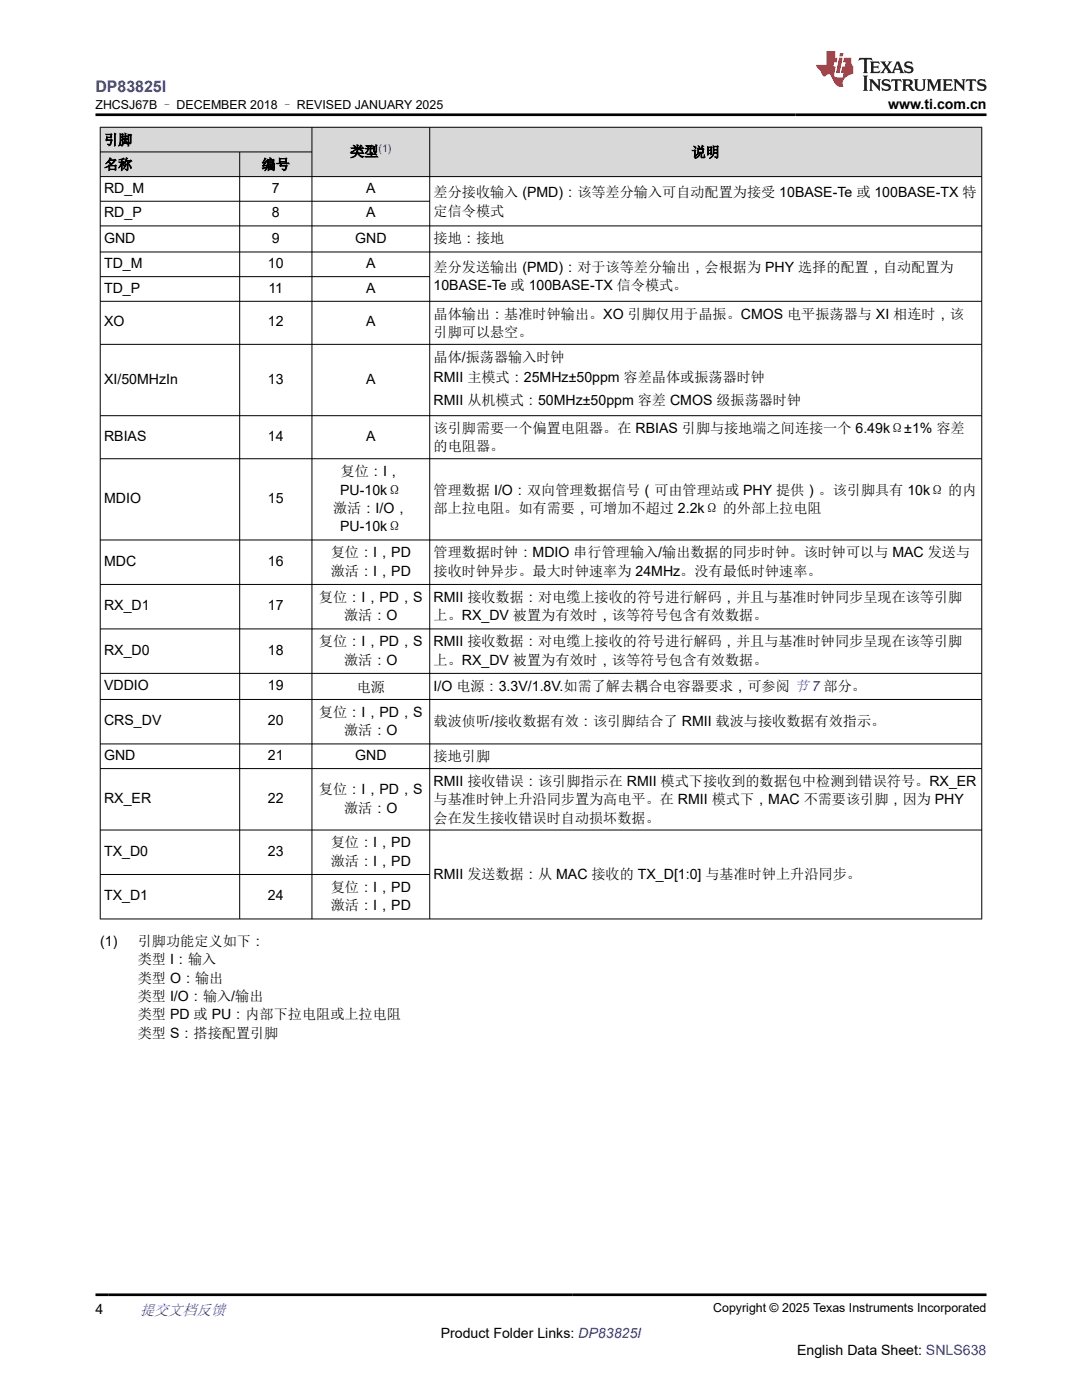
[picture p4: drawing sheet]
<svg xmlns="http://www.w3.org/2000/svg" width="216mm" height="279mm" viewBox="0 0 216 279" stroke-linecap="round" stroke-linejoin="round" font-family="sans-serif">
<defs><g id="words">
<text font-size="3.2" fill="#00f" x="19" y="18.3">DP83825I</text>
<text font-size="3" fill="#00f" x="27.9" y="262.4">提交文档反馈</text>
<g font-size="2.8">
<text x="177.2" y="21.7">www.ti.com.cn</text>
<text x="20.8" y="28.9">引脚</text>
<text x="20.8" y="33.8">名称</text>
<text x="52.2" y="33.8">编号</text>
<text x="69.9" y="31.2">类型</text>
<text x="138" y="31.3">说明</text>
<text x="20.8" y="38.4">RD_M</text>
<text x="54.2" y="38.4">7</text>
<text x="73.1" y="38.4">A</text>
<text x="86.5" y="39.3">差分接收输入 (PMD)：该等差分输入可自动配置为接受 10BASE-Te 或 100BASE-TX 特</text>
<text x="20.8" y="43.4">RD_P</text>
<text x="54.2" y="43.4">8</text>
<text x="73.1" y="43.4">A</text>
<text x="86.5" y="43">定信令模式</text>
<text x="20.8" y="48.4">GND</text>
<text x="20.8" y="53.5">TD_M</text>
<text x="53.5" y="53.5">10</text>
<text x="54.2" y="48.4">9</text>
<text x="70.9" y="48.4">GND</text>
<text x="73.1" y="53.5">A</text>
<text x="86.5" y="48.6">接地：接地</text>
<text x="20.8" y="58.4">TD_P</text>
<text x="53.6" y="58.4">11</text>
<text x="73.1" y="58.4">A</text>
<text x="86.5" y="54.2">差分发送输出 (PMD)：对于该等差分输出，会根据为 PHY 选择的配置，自动配置为</text>
<text x="86.5" y="57.9">10BASE-Te 或 100BASE-TX 信令模式。</text>
<text x="20.8" y="65.2">XO</text>
<text x="53.5" y="65.2">12</text>
<text x="73.1" y="65.2">A</text>
<text x="86.5" y="63.6">晶体输出：基准时钟输出。XO 引脚仅用于晶振。CMOS 电平振荡器与 XI 相连时，该</text>
<text x="86.5" y="67.3">引脚可以悬空。</text>
<text x="20.8" y="76.6">XI/50MHzIn</text>
<text x="53.5" y="76.6">13</text>
<text x="73.1" y="76.6">A</text>
<text x="86.5" y="72.2">晶体/振荡器输入时钟</text>
<text x="86.5" y="76.3">RMII 主模式：25MHz±50ppm 容差晶体或振荡器时钟</text>
<text x="86.5" y="80.8">RMII 从机模式：50MHz±50ppm 容差 CMOS 级振荡器时钟</text>
<text x="20.8" y="88">RBIAS</text>
<text x="53.5" y="88">14</text>
<text x="73.1" y="88">A</text>
<text x="86.5" y="86.4">该引脚需要一个偏置电阻器。在 RBIAS 引脚与接地端之间连接一个 6.49kΩ±1% 容差</text>
<text x="68" y="95">复位：I，</text>
<text x="86.5" y="90.1">的电阻器。</text>
<text x="20.8" y="100.4">MDIO</text>
<text x="53.5" y="100.4">15</text>
<text x="67.9" y="98.7">PU-10kΩ</text>
<text x="86.5" y="98.7">管理数据 I/O：双向管理数据信号（可由管理站或 PHY 提供）。该引脚具有 10kΩ 的内</text>
<text x="66.5" y="102.4">激活：I/O，</text>
<text x="67.9" y="106">PU-10kΩ</text>
<text x="86.5" y="102.4">部上拉电阻。如有需要，可增加不超过 2.2kΩ 的外部上拉电阻</text>
<text x="20.8" y="112.9">MDC</text>
<text x="53.5" y="112.9">16</text>
<text x="66" y="111.2">复位：I，PD</text>
<text x="86.5" y="111.2">管理数据时钟：MDIO 串行管理输入/输出数据的同步时钟。该时钟可以与 MAC 发送与</text>
<text x="66" y="114.9">激活：I，PD</text>
<text x="86.5" y="114.9">接收时钟异步。最大时钟速率为 24MHz。没有最低时钟速率。</text>
<text x="20.8" y="121.8">RX_D1</text>
<text x="53.5" y="121.8">17</text>
<text x="63.6" y="120.1">复位：I，PD，S</text>
<text x="68.7" y="123.8">激活：O</text>
<text x="86.5" y="120.1">RMII 接收数据：对电缆上接收的符号进行解码，并且与基准时钟同步呈现在该等引脚</text>
<text x="86.5" y="123.8">上。RX_DV 被置为有效时，该等符号包含有效数据。</text>
<text x="20.8" y="130.7">RX_D0</text>
<text x="53.5" y="130.7">18</text>
<text x="63.6" y="129">复位：I，PD，S</text>
<text x="86.5" y="129">RMII 接收数据：对电缆上接收的符号进行解码，并且与基准时钟同步呈现在该等引脚</text>
<text x="20.8" y="137.7">VDDIO</text>
<text x="53.5" y="137.7">19</text>
<text x="68.7" y="132.7">激活：O</text>
<text x="86.5" y="132.7">上。RX_DV 被置为有效时，该等符号包含有效数据。</text>
<text x="86.5" y="137.9">I/O 电源：3.3V/1.8V.如需了解去耦合电容器要求，可参阅 节 7 部分。</text>
<text x="63.6" y="143.1">复位：I，PD，S</text>
<text x="71.2" y="138">电源</text>
<text x="20.8" y="144.8">CRS_DV</text>
<text x="53.5" y="144.8">20</text>
<text x="68.7" y="146.7">激活：O</text>
<text x="86.5" y="144.9">载波侦听/接收数据有效：该引脚结合了 RMII 载波与接收数据有效指示。</text>
<text x="20.8" y="151.7">GND</text>
<text x="53.5" y="151.7">21</text>
<text x="70.9" y="151.7">GND</text>
<text x="86.5" y="151.9">接地引脚</text>
<text x="20.8" y="160.3">RX_ER</text>
<text x="53.5" y="160.3">22</text>
<text x="63.6" y="158.6">复位：I，PD，S</text>
<text x="86.5" y="156.9">RMII 接收错误：该引脚指示在 RMII 模式下接收到的数据包中检测到错误符号。RX_ER</text>
<text x="86.5" y="160.5">与基准时钟上升沿同步置为高电平。在 RMII 模式下，MAC 不需要该引脚，因为 PHY</text>
<text x="68.7" y="162.2">激活：O</text>
<text x="86.5" y="164.2">会在发生接收错误时自动损坏数据。</text>
<text x="20.8" y="170.8">TX_D0</text>
<text x="53.5" y="170.8">23</text>
<text x="66" y="169.1">复位：I，PD</text>
<text x="66" y="172.8">激活：I，PD</text>
<text x="20.8" y="179.7">TX_D1</text>
<text x="53.5" y="179.7">24</text>
<text x="66" y="178">复位：I，PD</text>
<text x="86.5" y="175.4">RMII 发送数据：从 MAC 接收的 TX_D[1:0] 与基准时钟上升沿同步。</text>
<text x="66" y="181.7">激活：I，PD</text>
<text x="20" y="188.8">(1)</text>
<text x="27.5" y="188.8">引脚功能定义如下：</text>
<text x="27.5" y="192.4">类型 I：输入</text>
<text x="27.5" y="196.1">类型 O：输出</text>
<text x="27.5" y="199.8">类型 I/O：输入/输出</text>
<text x="27.5" y="203.4">类型 PD 或 PU：内部下拉电阻或上拉电阻</text>
<text x="27.5" y="207.1">类型 S：搭接配置引脚</text>
<text x="19" y="262.1">4</text>
<text x="87.9" y="266.9">Product Folder Links: DP83825I</text>
<text x="159" y="270.3">English Data Sheet: SNLS638</text>
</g>
<g font-size="2.5">
<text x="19" y="21.8">ZHCSJ67B – DECEMBER 2018 – REVISED JANUARY 2025</text>
<text x="142.3" y="261.8">Copyright © 2025 Texas Instruments Incorporated</text>
</g>
<text font-size="2.1" fill="#00f" x="75.5" y="30.3">(1)</text>
</g></defs>
<g fill="#d8d8d8">
<path d="M20 25.4h175.9v4.9h-175.9z" fill-rule="evenodd"/>
<path d="M20.1 25.5h42.1v4.8h-42.1z" fill-rule="evenodd"/>
<path d="M62.3 25.5h23.4v9.7h-23.4z" fill-rule="evenodd"/>
<path d="M85.8 25.5h110v9.7h-110z" fill-rule="evenodd"/>
<path d="M20.1 30.4h27.7v4.8h-27.7z" fill-rule="evenodd"/>
<path d="M47.9 30.4h14.3v4.8h-14.3z" fill-rule="evenodd"/>
</g>
<g fill="none" stroke="#000" stroke-width=".2">
<path d="M19.9 25.4h176.1M19.9 30.3h42.4M20 25.3v158.2M47.8 30.3v153.2M62.2 25.3v158.2M85.7 25.3v158.2M195.9 25.3v158.2M196 35.2h-176.1M19.9 40.2h65.9M19.9 45.1h176.1M19.9 50.3h176.1M19.9 55.2h65.9"/>
<path d="M19.9 68.7h176.1M196 60.1h-176.1M19.9 83h176.1M19.9 91.6h176.1M19.9 107.8h176.1M19.9 116.6h176.1M19.9 125.5h176.1M19.9 134.4h176.1M19.9 139.6h176.1M19.9 148.5h176.1M19.9 153.4h176.1M19.9 165.6h176.1"/>
<path d="M19.9 174.5h65.9M196 183.4h-176.1"/>
</g>
<path d="M171.5 11.6l-.2 .5 .5-.2h.6v.1v2.2l-.2 .4h1l-.2-.4v-2.2v-.1h.5l.6 .2-.2-.5zM173.6 12.3l.2 .4v1.5l-.2 .4h1.9l.1-.6a1.08 1.08 0 0 1-1.3 .2v-.7h.6l.4 .2v-.7l-.4 .2h-.6v-.5l.2-.2a1 1 0 0 1 1 .3l-.1-.5zM175.7 12.3l.9 1.1-1 1.2h.9l-.2-.2 .5-.8 .4 .8-.2 .2h1.6l-.2-.2 .2-.5h.9l.1 .5-.1 .2h.9l-.2-.3-.8-2h-.5l-.9 2.2-.9-1.1 .9-1.1h-.8l.2 .2-.4 .6-.4-.6 .2-.2zM179 12.7l.4 1h-.7zM180.7 12.4a.65 .65 0 0 0-.2 .7 .65 .65 0 0 0 .6 .5l.6 .1 .1 .3a.79 .79 0 0 1-.7 .4 .79 .79 0 0 1-.7-.5l.1 .7 .2-.1a.93 .93 0 0 0 1.1 .1 .93 .93 0 0 0 .4-1 1.46 1.46 0 0 0-1.2-.6l-.1-.3a1.09 1.09 0 0 1 1.2 .2l-.2-.6-.1 .1-.5-.2zM172.2 15.1l.2 .4v2.2l-.2 .4h1l-.2-.4v-2.2l.2-.4zM173.4 15.8l.2 .4v1.5l-.2 .4h.8l-.3-.4 .1-1.3 1.6 1.8v-2l.2-.4h-.7l.1 .2 .1 1.1-1.2-1.3zM176.2 15.9a.65 .65 0 0 0-.2 .8 .65 .65 0 0 0 .6 .4l.6 .2 .1 .2a.79 .79 0 0 1-.7 .4 .79 .79 0 0 1-.7-.5l.1 .7 .2-.1a.93 .93 0 0 0 1.1 .1 .93 .93 0 0 0 .4-.9 1.46 1.46 0 0 0-1.2-.6l-.1-.4a1.09 1.09 0 0 1 1.2 .2l-.1-.6-.2 .1-.5-.1zM177.9 15.8l-.1 .6a.63 .63 0 0 1 .8-.3v1.6l-.3 .4h1l-.2-.4v-1.6a.66 .66 0 0 1 .8 .3l-.1-.6zM180 15.8l.2 .4v1.5l-.2 .4h1l-.2-.2-.1-.7h.5l.1 .2a.79 .79 0 0 0 1.2 .6l-1-.9a.61 .61 0 0 0 .6-.6 .61 .61 0 0 0-.5-.7zM180.8 16.1h.1a.47 .47 0 0 1 .5 .1 .47 .47 0 0 1 .1 .5l-.1 .1-.7 .1zM182.3 15.8l.2 .2a2.27 2.27 0 0 0 .4 2 1.04 1.04 0 0 0 1.7-.7v-1.3l.2-.2h-.8l.2 .4v1.1a.6 .6 0 0 1-.6 .6 .6 .6 0 0 1-.6-.6v-1.1l.3-.4zM184.9 15.8l.2 .4v1.5l-.2 .4h.8l-.3-.4v-1.4l.9 1.9 .9-1.9v1.4l-.3 .4h1l-.2-.4v-1.5l.2-.4h-.8l-.7 1.5-.6-1.5zM188.1 15.8l.2 .4v1.5l-.2 .4h1.9l.1-.6a1.09 1.09 0 0 1-1.3 .2v-.7h.6l.4 .2v-.6l-.4 .2h-.6v-.6l.2-.1a1.01 1.01 0 0 1 1 .3l-.1-.6zM190.2 15.8l.3 .4v1.5l-.3 .4h.8l-.2-.4v-1.3l1.6 1.8v-2l.2-.4h-.7l.2 .2v1.1l-1.2-1.3zM192.8 15.8l-.1 .6a.63 .63 0 0 1 .8-.3v1.6l-.3 .4h1l-.2-.4v-1.6a.66 .66 0 0 1 .8 .3l-.1-.6zM195.2 15.9a.65 .65 0 0 0-.2 .8 .65 .65 0 0 0 .6 .4l.6 .2 .2 .2a.79 .79 0 0 1-.7 .4 .79 .79 0 0 1-.7-.5l.1 .7 .2-.1a.93 .93 0 0 0 1 .1 .93 .93 0 0 0 .5-.9 1.46 1.46 0 0 0-1.3-.6v-.4a1.09 1.09 0 0 1 1.2 .2l-.2-.6-.2 .1-.5-.1z" fill="#231f20"/>
<path d="M164.9 10.2v2.8h-2l.1 .3 .8 1a.95 .95 0 0 0 1 .9 .59 .59 0 0 1 .5-.4 .59 .59 0 0 1 .5 .4l.4 .7a1.59 1.59 0 0 0 2.1 1.4 1.61 1.61 0 0 1 1-2.3l1-.3-.1-1.5a1.59 1.59 0 0 1-.3-1.7h-1.5l-.2 .9h.6l-.2 .9h-.5l-.2 1v.2l.4 .1-.1 .9h-.7a.73 .73 0 0 1-1-.7l.3-1.5h-.5l.1-.9h.5l.2-.9h-.5v-1.3zM167.4 11.5l-.6 3.1h.7l.6-3.1zM167.6 10.6l-.1 .6h.7l.1-.6z" fill="#ed1c24"/>
<path d="M19 22.9h177.8M19 258.4h177.8" fill="none" stroke="#000" stroke-width=".53"/>
<use href="#words"/>
</svg>
